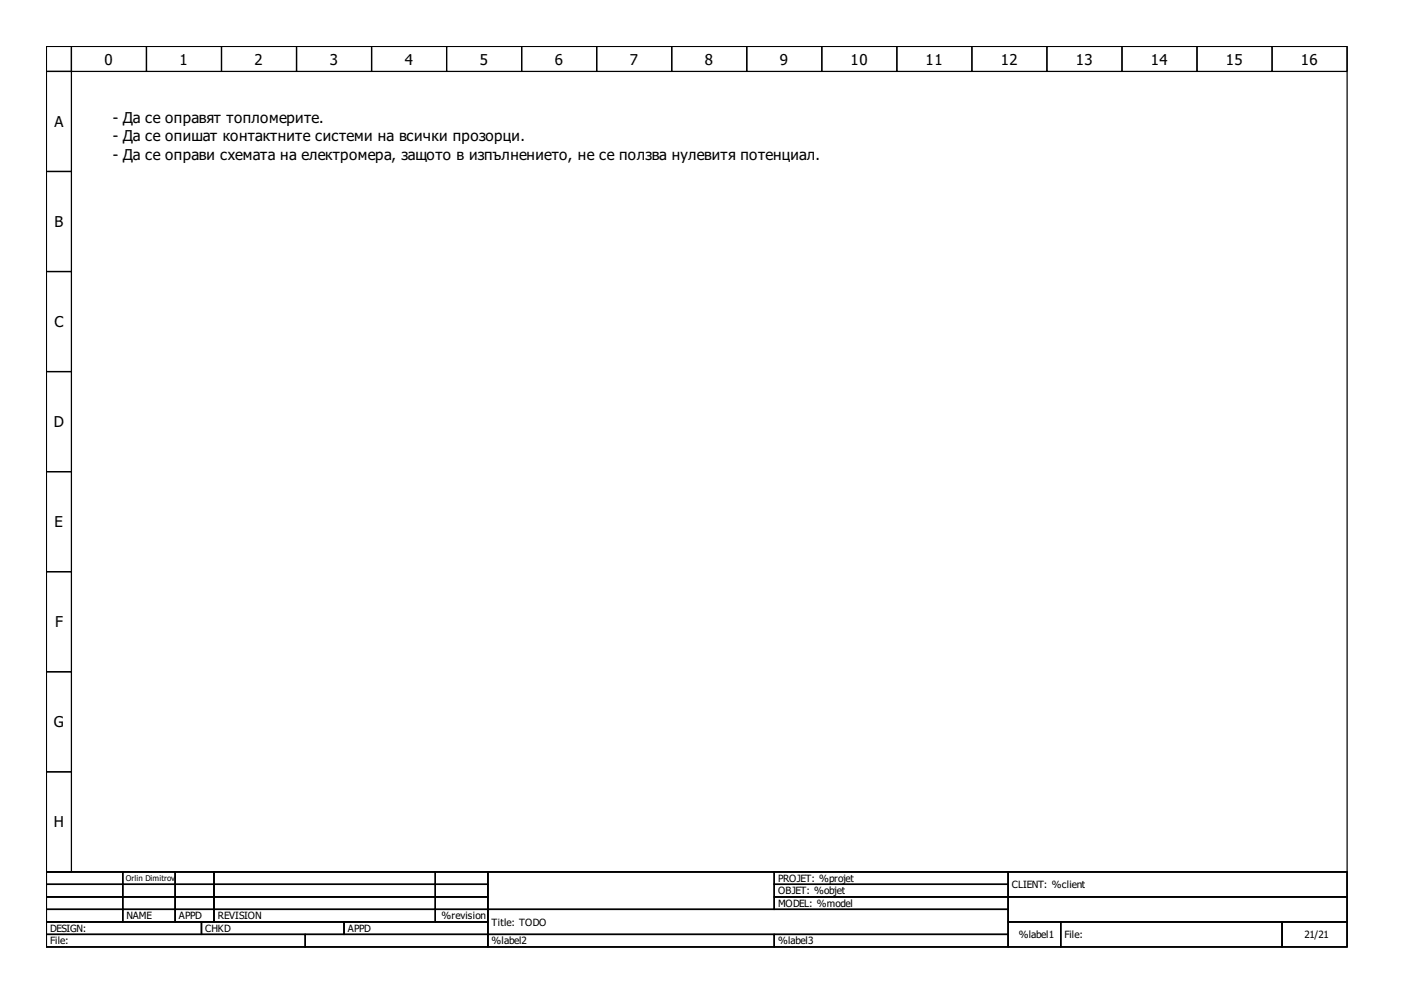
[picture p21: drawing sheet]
<svg xmlns="http://www.w3.org/2000/svg" width="297mm" height="210mm" viewBox="0 0 297 210" stroke-linecap="round" stroke-linejoin="round" font-family="sans-serif">
<defs><g id="words">
<g font-size="3.2">
<text x="22.1" y="13.6">0</text>
<text x="37.9" y="13.6">1</text>
<text x="53.7" y="13.6">2</text>
<text x="69.6" y="13.6">3</text>
<text x="85.4" y="13.6">4</text>
<text x="101.2" y="13.6">5</text>
<text x="117" y="13.6">6</text>
<text x="132.9" y="13.6">7</text>
<text x="148.7" y="13.6">8</text>
<text x="164.5" y="13.6">9</text>
<text x="179.4" y="13.6">10</text>
<text x="195.3" y="13.6">11</text>
<text x="211.1" y="13.6">12</text>
<text x="226.9" y="13.6">13</text>
<text x="242.8" y="13.6">14</text>
<text x="258.6" y="13.6">15</text>
<text x="274.4" y="13.6">16</text>
<text x="11.5" y="26.8">A</text>
<text x="23.8" y="25.9">- Да се оправят топломерите.</text>
<text x="23.8" y="29.8">- Да се опишат контактните системи на всички прозорци.</text>
<text x="23.8" y="33.8">- Да се оправи схемата на електромера, защото в изпълнението, не се ползва нулевитя потенциал.</text>
<text x="11.5" y="47.9">B</text>
<text x="11.5" y="69">C</text>
<text x="11.4" y="90.1">D</text>
<text x="11.5" y="111.2">E</text>
<text x="11.6" y="132.3">F</text>
<text x="11.4" y="153.5">G</text>
<text x="11.4" y="174.6">H</text>
</g>
<g font-size="2.1">
<text x="164.1" y="186">PROJET: %projet</text>
<text x="164.1" y="188.7">OBJET: %objet</text>
<text x="164.1" y="191.3">MODEL: %model</text>
<text x="213.5" y="187.4">CLIENT: %client</text>
<text x="10.6" y="196.6">DESIGN:</text>
<text x="26.7" y="194">NAME</text>
<text x="37.8" y="194">APPD</text>
<text x="43.3" y="196.6">CHKD</text>
<text x="45.9" y="194">REVISION</text>
<text x="73.4" y="196.6">APPD</text>
<text x="93.2" y="194">%revision</text>
<text x="103.7" y="195.3">Title: TODO</text>
<text x="214.9" y="197.9">%label1</text>
<text x="224.6" y="197.9">File:</text>
<text x="275.2" y="197.9">21/21</text>
<text x="10.6" y="199.2">File:</text>
<text x="103.7" y="199.2">%label2</text>
<text x="164.1" y="199.2">%label3</text>
</g>
<text font-size="1.7" x="26.5" y="185.9">Orlin Dimitrov</text>
</g></defs>
<g fill="none" stroke="#000" stroke-width=".26">
<path d="M9.8 9.8h274.4v174.1h-274.4zM9.8 9.8h5.3v5.3h-5.3zM9.8 15.1h5.3v21.1h-5.3zM15.1 9.8h15.8v5.3h-15.8zM30.9 9.8h15.8v5.3h-15.8zM46.7 9.8h15.9v5.3h-15.9zM62.6 9.8h15.8v5.3h-15.8zM78.4 9.8h15.8v5.3h-15.8zM94.2 9.8h15.9v5.3h-15.9zM110.1 9.8h15.8v5.3h-15.8zM125.9 9.8h15.8v5.3h-15.8zM141.7 9.8h15.8v5.3h-15.8z"/>
<path d="M157.5 9.8h15.9v5.3h-15.9zM173.4 9.8h15.8v5.3h-15.8zM189.2 9.8h15.8v5.3h-15.8zM205 9.8h15.9v5.3h-15.9zM220.9 9.8h15.8v5.3h-15.8zM236.7 9.8h15.8v5.3h-15.8zM252.5 9.8h15.9v5.3h-15.9zM268.4 9.8h15.8v5.3h-15.8zM9.8 36.2h5.3v21.1h-5.3zM9.8 57.3h5.3v21.1h-5.3zM9.8 78.4h5.3v21.1h-5.3zM9.8 99.5h5.3v21.1h-5.3z"/>
<path d="M9.8 120.6h5.3v21.1h-5.3zM9.8 141.7h5.3v21.1h-5.3zM9.8 162.8h5.3v21.1h-5.3zM9.8 183.9h274.4v15.9h-274.4zM9.8 183.9h16.1v2.7h-16.1zM9.8 186.6h16.1v2.6h-16.1zM9.8 189.2h16.1v2.6h-16.1zM9.8 191.8h16.1v2.7h-16.1zM9.8 194.5h32.7v2.6h-32.7zM9.8 197.1h54.6v2.7h-54.6zM25.9 183.9h11.1v2.7h-11.1zM25.9 186.6h11.1v2.6h-11.1z"/>
<path d="M25.9 189.2h11.1v2.6h-11.1zM25.9 191.8h11.1v2.7h-11.1zM37 183.9h8.1v2.7h-8.1zM37 186.6h8.1v2.6h-8.1zM37 189.2h8.1v2.6h-8.1zM37 191.8h8.1v2.7h-8.1zM42.5 194.5h30.1v2.6h-30.1zM45.1 183.9h46.7v2.7h-46.7zM45.1 186.6h46.7v2.6h-46.7zM45.1 189.2h46.7v2.6h-46.7zM45.1 191.8h46.7v2.7h-46.7zM64.4 197.1h38.5v2.7h-38.5z"/>
<path d="M72.6 194.5h30.3v2.6h-30.3zM91.8 183.9h11.1v2.7h-11.1zM91.8 186.6h11.1v2.6h-11.1zM91.8 189.2h11.1v2.6h-11.1zM91.8 191.8h11.1v2.7h-11.1zM102.9 183.9h60.4v7.9h-60.4zM102.9 191.8h109.8v5.3h-109.8zM102.9 197.1h60.4v2.7h-60.4zM163.3 183.9h49.4v2.7h-49.4zM163.3 186.6h49.4v2.6h-49.4zM163.3 189.2h49.4v2.6h-49.4zM163.3 197.1h49.4v2.7h-49.4z"/>
<path d="M212.7 183.9h71.5v5.3h-71.5zM212.7 189.2h71.5v5.3h-71.5zM212.7 194.5h11.1v5.3h-11.1zM223.8 194.5h46.7v5.3h-46.7zM270.5 194.5h13.7v5.3h-13.7z"/>
</g>
<use href="#words"/>
</svg>
